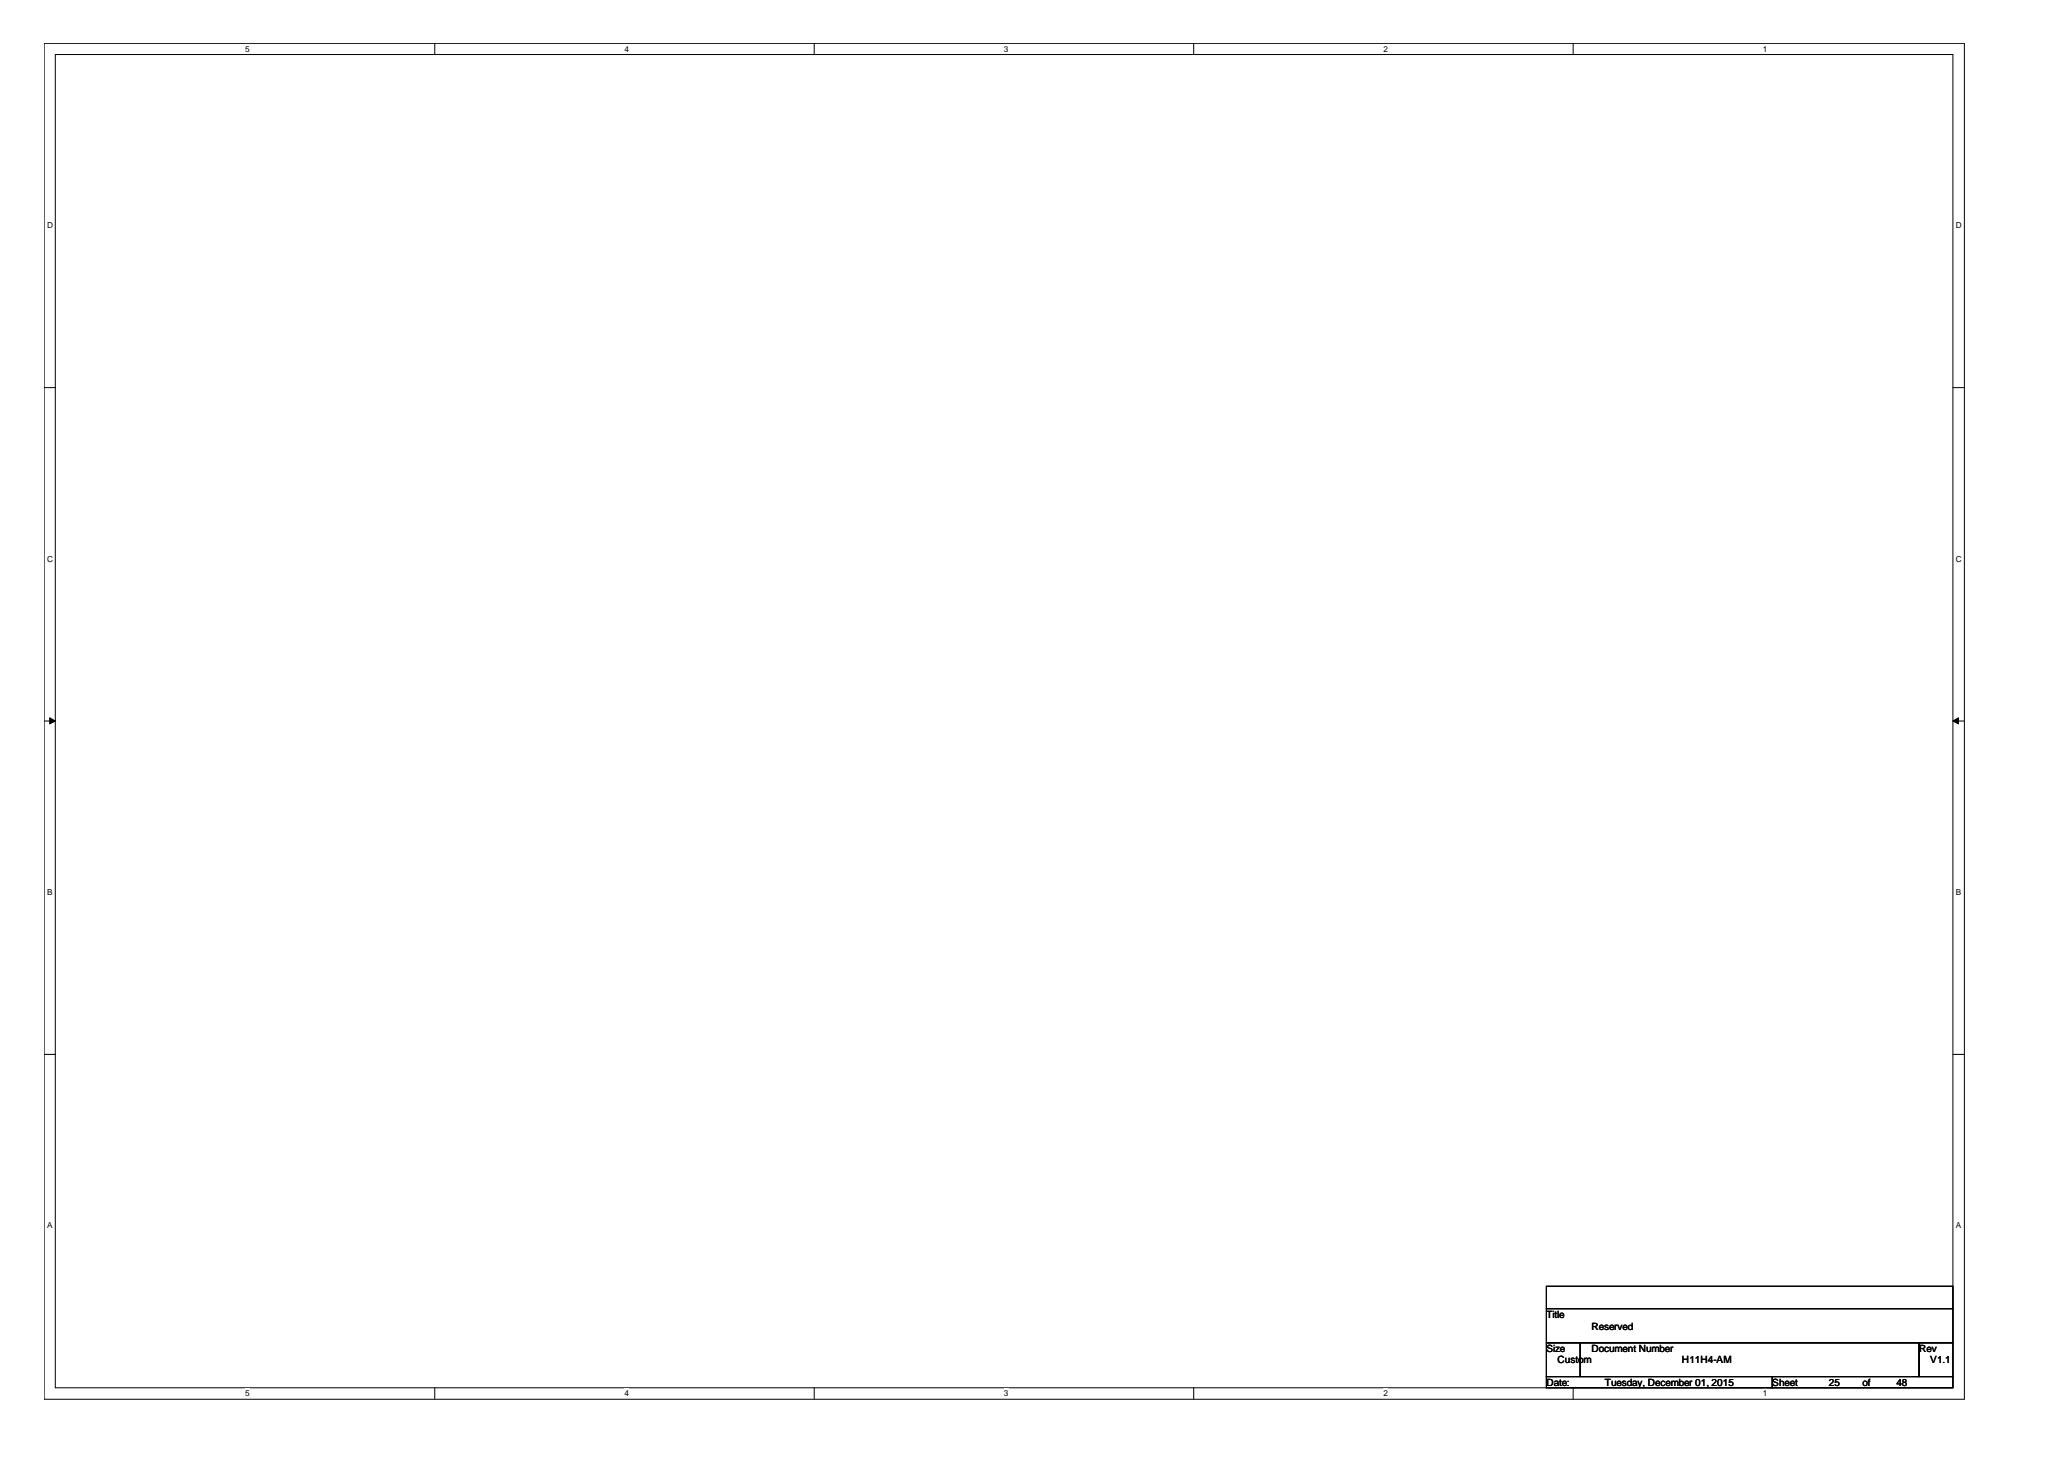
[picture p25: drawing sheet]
<svg xmlns="http://www.w3.org/2000/svg" width="297mm" height="210mm" viewBox="0 0 297 210" stroke-linecap="round" stroke-linejoin="round" font-family="sans-serif">
<defs><g id="words">
<g font-size="1.4">
<text x="222.5" y="189.6">Title</text>
<text x="229" y="191.3">Reserved</text>
<text x="222.5" y="194.5">Size</text>
<text x="224.2" y="196.1">Custom</text>
<text x="229" y="194.5">Document Number</text>
<text x="242.1" y="196.1">H11H4-AM</text>
<text x="276.2" y="194.5">Rev</text>
<text x="277.8" y="196.1">V1.1</text>
<text x="222.5" y="199.4">Date:</text>
<text x="231" y="199.4">Tuesday, December 01, 2015</text>
<text x="255.1" y="199.4">Sheet</text>
<text x="263.2" y="199.4">25</text>
<text x="268.1" y="199.4">of</text>
<text x="272.9" y="199.4">48</text>
</g>
<g font-size="1.2">
<text x="35.3" y="7.5">5</text>
<text x="89.9" y="7.5">4</text>
<text x="144.5" y="7.5">3</text>
<text x="199.1" y="7.5">2</text>
<text x="253.7" y="7.5">1</text>
<text x="6.8" y="32.9">D</text>
<text x="281.5" y="32.9">D</text>
<text x="6.8" y="80.8">C</text>
<text x="281.5" y="80.8">C</text>
<text x="6.8" y="128.7">B</text>
<text x="281.5" y="128.7">B</text>
<text x="6.8" y="176.7">A</text>
<text x="281.5" y="176.7">A</text>
<text x="35.3" y="200.9">5</text>
<text x="89.9" y="200.9">4</text>
<text x="144.5" y="200.9">3</text>
<text x="199.1" y="200.9">2</text>
<text x="253.7" y="200.9">1</text>
</g>
</g></defs>
<path d="M6.3 6.2h276.4v195.1h-276.4zM8 7.8h273.1v191.9h-273.1z" fill="none" stroke="#000" stroke-width=".14"/>
<g fill="#fff">
<path d="M35.3 6.4h.6v1.3h-.6z"/>
<path d="M35.3 199.8h.6v1.3h-.6z"/>
</g>
<path d="M62.6 6.2v1.6M62.6 199.7v1.6" fill="none" stroke="#000" stroke-width=".14"/>
<g fill="#fff">
<path d="M89.9 6.4h.6v1.3h-.6z"/>
<path d="M89.9 199.8h.6v1.3h-.6z"/>
</g>
<path d="M117.2 6.2v1.6M117.2 199.7v1.6" fill="none" stroke="#000" stroke-width=".14"/>
<g fill="#fff">
<path d="M144.5 6.4h.6v1.3h-.6z"/>
<path d="M144.5 199.8h.6v1.3h-.6z"/>
</g>
<path d="M171.8 6.2v1.6M171.8 199.7v1.6" fill="none" stroke="#000" stroke-width=".14"/>
<g fill="#fff">
<path d="M199.1 6.4h.6v1.3h-.6z"/>
<path d="M199.1 199.8h.6v1.3h-.6z"/>
</g>
<path d="M226.4 6.2v1.6M226.4 199.7v1.6" fill="none" stroke="#000" stroke-width=".14"/>
<g fill="#fff">
<path d="M253.7 6.4h.6v1.3h-.6z"/>
<path d="M253.7 199.8h.6v1.3h-.6z"/>
<path d="M6.8 31.8h.8v1.3h-.8z"/>
<path d="M281.5 31.8h.8v1.3h-.8z"/>
<path d="M6.8 79.7h.8v1.3h-.8z"/>
<path d="M281.5 79.7h.8v1.3h-.8z"/>
</g>
<path d="M6.3 55.8h1.7M281.1 55.8h1.6" fill="none" stroke="#000" stroke-width=".14"/>
<g fill="#fff">
<path d="M6.8 127.6h.7v1.4h-.7z"/>
<path d="M281.5 127.6h.7v1.4h-.7z"/>
</g>
<path d="M6.3 103.7h1.7M281.1 103.7h1.6" fill="none" stroke="#000" stroke-width=".14"/>
<g fill="#000" stroke="#000" stroke-width=".14">
<path d="M7.2 103.3l.8 .4-.8 .5z" fill-rule="evenodd"/>
<path d="M281.1 103.7l.8-.4v.9z" fill-rule="evenodd"/>
</g>
<g fill="#fff">
<path d="M6.8 175.6h.7v1.4h-.7z"/>
<path d="M281.5 175.6h.7v1.4h-.7z"/>
</g>
<path d="M6.3 151.7h1.7M281.1 151.7h1.6M222.5 185.1h58.6v3.2h-58.6zM222.5 188.3h58.6v4.9h-58.6zM222.5 193.2h4.9v4.8h-4.9zM222.5 198h32.6v1.7h-32.6zM227.4 193.2h48.8v4.8h-48.8zM255.1 198h26v1.7h-26zM276.2 193.2h4.9v4.8h-4.9z" fill="none" stroke="#000" stroke-width=".14"/>
<use href="#words"/>
</svg>
